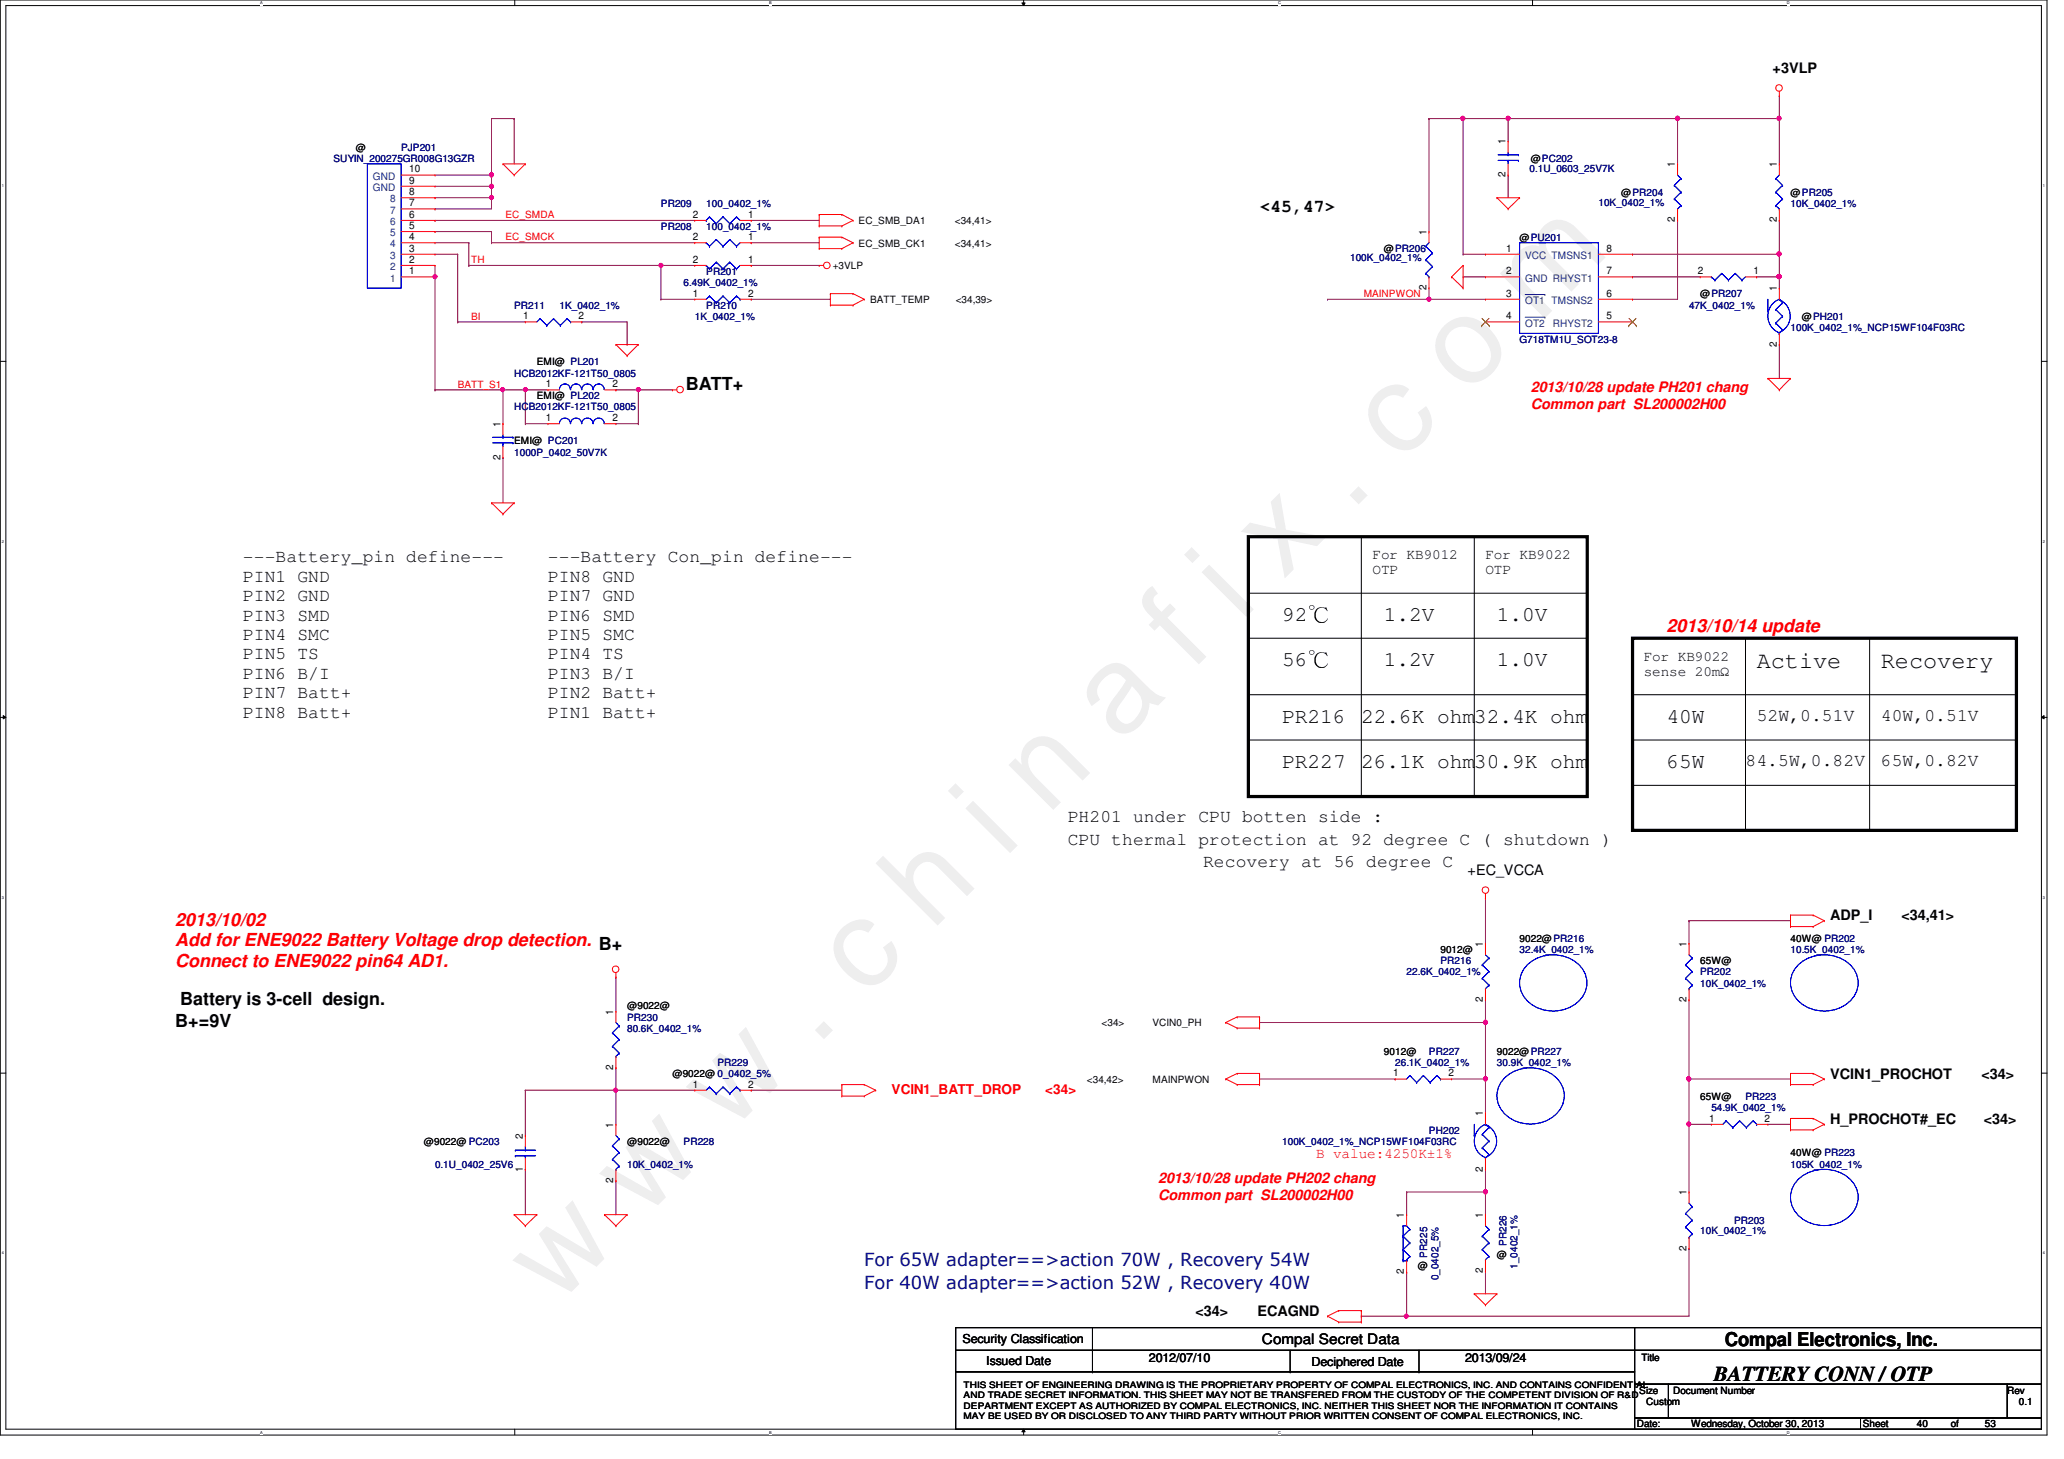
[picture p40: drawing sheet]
<svg xmlns="http://www.w3.org/2000/svg" width="297mm" height="210mm" viewBox="0 0 297 210" stroke-linecap="round" stroke-linejoin="round" font-family="sans-serif">
<defs><g id="words">
<text font-size="17.6" fill="#f0f" x="80.1" y="188" transform="rotate(-45 80.1 188)">w w w . c h i n a f i x . c o m</text>
<g font-size="3.4">
<text x="252.8" y="96.1">Active</text>
<text x="270.7" y="96.1">Recovery</text>
</g>
<g font-size="3">
<text x="184.5" y="89.4">92℃</text>
<text x="199.2" y="89.4">1.2V</text>
<text x="215.4" y="89.4">1.0V</text>
<text x="184.5" y="95.9">56℃</text>
<text x="199.2" y="95.9">1.2V</text>
<text x="215.4" y="95.9">1.0V</text>
<text x="184.5" y="104">PR216</text>
<text x="195.9" y="104">22.6K ohm</text>
<text x="212.2" y="104">32.4K ohm</text>
<text x="239.8" y="104">40W</text>
<text x="184.5" y="110.5">PR227</text>
<text x="195.9" y="110.5">26.1K ohm</text>
<text x="212.2" y="110.5">30.9K ohm</text>
<text x="239.8" y="110.5">65W</text>
<text x="246.6" y="198.6">BATTERY CONN / OTP</text>
</g>
<text font-size="2.8" x="248.2" y="193.6">Compal Electronics, Inc.</text>
<g font-size="2.6">
<text x="181.3" y="30.6">&lt;45,47&gt;</text>
<text x="98.7" y="56">BATT+</text>
<text x="35" y="80.9">---Battery_pin define---</text>
<text x="35" y="83.7">PIN1 GND</text>
<text x="78.9" y="80.9">---Battery Con_pin define---</text>
<text x="78.9" y="83.7">PIN8 GND</text>
<text x="35" y="86.5">PIN2 GND</text>
<text x="35" y="89.3">PIN3 SMD</text>
<text x="78.9" y="86.5">PIN7 GND</text>
<text x="78.9" y="89.3">PIN6 SMD</text>
<text x="35" y="92.1">PIN4 SMC</text>
<text x="35" y="94.9">PIN5 TS</text>
<text x="78.9" y="92.1">PIN5 SMC</text>
<text x="78.9" y="94.9">PIN4 TS</text>
<text x="35" y="97.7">PIN6 B/I</text>
<text x="35" y="100.5">PIN7 Batt+</text>
<text x="78.9" y="97.7">PIN3 B/I</text>
<text x="78.9" y="100.5">PIN2 Batt+</text>
<text x="35" y="103.3">PIN8 Batt+</text>
<text x="78.9" y="103.3">PIN1 Batt+</text>
<text x="252.8" y="103.7">52W,0.51V</text>
<text x="270.7" y="103.7">40W,0.51V</text>
<text x="251.2" y="110.2">84.5W,0.82V</text>
<text x="270.7" y="110.2">65W,0.82V</text>
<text x="153.7" y="118.3">PH201 under CPU botten side :</text>
<text x="153.7" y="121.5">CPU thermal protection at 92 degree C ( shutdown )</text>
<text x="173.1" y="124.8">Recovery at 56 degree C</text>
<text x="25.2" y="147.7">B+=9V</text>
<text x="25.9" y="144.7">Battery is 3-cell design.</text>
</g>
<g font-size="2.6" fill="#f00">
<text x="239.8" y="90.9">2013/10/14 update</text>
<text x="25.2" y="133.2">2013/10/02</text>
<text x="25.2" y="136.1">Add for ENE9022 Battery Voltage drop detection. B+</text>
<text x="25.2" y="139.1">Connect to ENE9022 pin64 AD1.</text>
</g>
<g font-size="2.6" fill="#000080">
<text x="124.4" y="182.2">For 65W adapter==&gt;action 70W , Recovery 54W</text>
<text x="124.4" y="185.5">For 40W adapter==&gt;action 52W , Recovery 40W</text>
</g>
<g font-size="2.1">
<text x="255.1" y="10.5">+3VLP</text>
<text x="197.5" y="80.4">For KB9012</text>
<text x="197.5" y="82.6">OTP</text>
<text x="213.8" y="80.4">For KB9022</text>
<text x="213.8" y="82.6">OTP</text>
<text x="236.6" y="95.1">For KB9022</text>
<text x="236.6" y="97.2">sense 20mΩ</text>
<text x="211.2" y="125.9">+EC_VCCA</text>
<text x="263.4" y="132.4">ADP_I</text>
<text x="273.6" y="132.4">&lt;34,41&gt;</text>
<text x="263.4" y="155.2">VCIN1_PROCHOT</text>
<text x="285.2" y="155.2">&lt;34&gt;</text>
<text x="263.4" y="161.7">H_PROCHOT#_EC</text>
<text x="285.5" y="161.7">&lt;34&gt;</text>
<text x="172" y="189.3">&lt;34&gt;</text>
<text x="181" y="189.3">ECAGND</text>
<text x="181.6" y="193.4">Compal Secret Data</text>
</g>
<g font-size="2.1" fill="#f00">
<text x="220.3" y="56.3">2013/10/28 update PH201 chang</text>
<text x="220.3" y="58.8">Common part SL200002H00</text>
<text x="189.4" y="166.6">B value:4250K±1%</text>
<text x="166.7" y="170.1">2013/10/28 update PH202 chang</text>
<text x="166.7" y="172.6">Common part SL200002H00</text>
</g>
<g font-size="1.9" fill="#f00">
<text x="128.3" y="157.4">VCIN1_BATT_DROP</text>
<text x="150.4" y="157.4">&lt;34&gt;</text>
</g>
<g font-size="1.8">
<text x="138.5" y="193.3">Security Classification</text>
<text x="141.9" y="196.3">Issued Date</text>
<text x="165.4" y="195.9">2012/07/10</text>
<text x="188.8" y="196.5">Deciphered Date</text>
<text x="210.9" y="195.9">2013/09/24</text>
</g>
<g font-size="1.5">
<text x="216.7" y="20.8" transform="rotate(-90 216.7 20.8)">1</text>
<text x="58.9" y="28.1">8</text>
<text x="58.9" y="29.7">7</text>
<text x="58.9" y="26.4">9</text>
<text x="58.9" y="24.8">10</text>
<text x="216.7" y="25.5" transform="rotate(-90 216.7 25.5)">2</text>
<text x="241" y="24" transform="rotate(-90 241 24)">1</text>
<text x="255.7" y="24" transform="rotate(-90 255.7 24)">1</text>
<text x="58.9" y="34.5">4</text>
<text x="58.9" y="32.9">5</text>
<text x="58.9" y="31.3">6</text>
<text x="99.7" y="31.3">2</text>
<text x="99.7" y="34.5">2</text>
<text x="107.7" y="31.3">1</text>
<text x="107.7" y="34.5">1</text>
<text x="205.3" y="33.8" transform="rotate(-90 205.3 33.8)">1</text>
<text x="241" y="32" transform="rotate(-90 241 32)">2</text>
<text x="255.7" y="32" transform="rotate(-90 255.7 32)">2</text>
<text x="58.9" y="39.5">1</text>
<text x="58.9" y="36.2">3</text>
<text x="58.9" y="37.8">2</text>
<text x="99.7" y="37.8">2</text>
<text x="107.7" y="37.8">1</text>
<text x="205.3" y="41.8" transform="rotate(-90 205.3 41.8)">2</text>
<text x="216.7" y="39.5">2</text>
<text x="216.7" y="36.2">1</text>
<text x="231.2" y="39.5">7</text>
<text x="231.2" y="36.2">8</text>
<text x="244.3" y="39.5">2</text>
<text x="252.3" y="39.5">1</text>
<text x="255.7" y="41.9" transform="rotate(-90 255.7 41.9)">1</text>
<text x="75.3" y="45.9">1</text>
<text x="83.3" y="45.9">2</text>
<text x="99.7" y="42.7">1</text>
<text x="107.7" y="42.7">2</text>
<text x="216.7" y="42.7">3</text>
<text x="216.7" y="45.9">4</text>
<text x="231.2" y="45.9">5</text>
<text x="231.2" y="42.7">6</text>
<text x="255.7" y="49.9" transform="rotate(-90 255.7 49.9)">2</text>
<text x="78.6" y="55.7">1</text>
<text x="88.1" y="55.7">2</text>
<text x="72" y="61.4" transform="rotate(-90 72 61.4)">1</text>
<text x="78.6" y="60.6">1</text>
<text x="88.1" y="60.6">2</text>
<text x="72" y="66.2" transform="rotate(-90 72 66.2)">2</text>
<text x="213.4" y="136.2" transform="rotate(-90 213.4 136.2)">1</text>
<text x="242.7" y="136.2" transform="rotate(-90 242.7 136.2)">1</text>
<text x="88.3" y="146" transform="rotate(-90 88.3 146)">1</text>
<text x="213.4" y="144.2" transform="rotate(-90 213.4 144.2)">2</text>
<text x="242.7" y="144.2" transform="rotate(-90 242.7 144.2)">2</text>
<text x="88.3" y="153.9" transform="rotate(-90 88.3 153.9)">2</text>
<text x="200.5" y="154.9">1</text>
<text x="208.4" y="154.9">2</text>
<text x="99.7" y="156.5">1</text>
<text x="107.7" y="156.5">2</text>
<text x="213.4" y="160.6" transform="rotate(-90 213.4 160.6)">1</text>
<text x="246" y="161.4">1</text>
<text x="254" y="161.4">2</text>
<text x="75.2" y="163.8" transform="rotate(-90 75.2 163.8)">2</text>
<text x="88.3" y="162.2" transform="rotate(-90 88.3 162.2)">1</text>
<text x="75.2" y="168.6" transform="rotate(-90 75.2 168.6)">1</text>
<text x="88.3" y="170.2" transform="rotate(-90 88.3 170.2)">2</text>
<text x="213.4" y="168.6" transform="rotate(-90 213.4 168.6)">2</text>
<text x="242.7" y="172" transform="rotate(-90 242.7 172)">1</text>
<text x="202.1" y="175.2" transform="rotate(-90 202.1 175.2)">1</text>
<text x="213.4" y="175.2" transform="rotate(-90 213.4 175.2)">1</text>
<text x="242.7" y="180" transform="rotate(-90 242.7 180)">2</text>
<text x="202.1" y="183.3" transform="rotate(-90 202.1 183.3)">2</text>
<text x="213.4" y="183.2" transform="rotate(-90 213.4 183.2)">2</text>
</g>
<g font-size="1.5" fill="#004080">
<text x="53.7" y="27.5">GND</text>
<text x="53.7" y="25.9">GND</text>
<text x="56.1" y="29.1">8</text>
<text x="56.1" y="35.6">4</text>
<text x="56.1" y="34">5</text>
<text x="56.1" y="32.4">6</text>
<text x="56.1" y="30.7">7</text>
<text x="56.1" y="40.5">1</text>
<text x="56.1" y="37.3">3</text>
<text x="56.1" y="38.9">2</text>
<text x="219.5" y="40.5">GND RHYST1</text>
<text x="219.5" y="37.3">VCC TMSNS1</text>
<text x="219.5" y="43.7">OT1 TMSNS2</text>
<text x="219.5" y="47">OT2</text>
<text x="223.5" y="47">RHYST2</text>
</g>
<g font-size="1.4" fill="#000080">
<text x="48" y="23.3">SUYIN_200275GR008G13GZR</text>
<text x="57.7" y="21.7">PJP201</text>
<text x="95.1" y="29.8">PR209</text>
<text x="101.6" y="29.8">100_0402_1%</text>
<text x="220.1" y="24.8">0.1U_0603_25V7K</text>
<text x="230" y="29.6">10K_0402_1%</text>
<text x="257.7" y="29.8">10K_0402_1%</text>
<text x="95.1" y="33.1">PR208</text>
<text x="101.6" y="33.1">100_0402_1%</text>
<text x="98.4" y="41.2">6.49K_0402_1%</text>
<text x="101.6" y="39.5">PR201</text>
<text x="194.3" y="37.6">100K_0402_1%</text>
<text x="74" y="44.4">PR211</text>
<text x="80.5" y="44.4">1K_0402_1%</text>
<text x="100" y="46.1">1K_0402_1%</text>
<text x="101.6" y="44.4">PR210</text>
<text x="243.1" y="44.4">47K_0402_1%</text>
<text x="257.7" y="47.7">100K_0402_1%_NCP15WF104F03RC</text>
<text x="218.7" y="49.3">G718TM1U_SOT23-8</text>
<text x="74" y="59.1">HCB2012KF-121T50_0805</text>
<text x="74" y="54.2">HCB2012KF-121T50_0805</text>
<text x="74" y="65.6">1000P_0402_50V7K</text>
<text x="218.7" y="137.1">32.4K_0402_1%</text>
<text x="257.7" y="137.1">10.5K_0402_1%</text>
<text x="202.4" y="140.3">22.6K_0402_1%</text>
<text x="207.3" y="138.7">PR216</text>
<text x="244.7" y="140.3">PR202</text>
<text x="244.7" y="141.9">10K_0402_1%</text>
<text x="90.3" y="146.9">PR230</text>
<text x="90.3" y="148.5">80.6K_0402_1%</text>
<text x="103.2" y="153.3">PR229</text>
<text x="200.8" y="153.3">26.1K_0402_1%</text>
<text x="205.7" y="151.7">PR227</text>
<text x="215.4" y="153.3">30.9K_0402_1%</text>
<text x="246.3" y="159.9">54.9K_0402_1%</text>
<text x="251.2" y="158.2">PR223</text>
<text x="62.6" y="168">0.1U_0402_25V6</text>
<text x="90.3" y="168">10K_0402_1%</text>
<text x="98.4" y="164.7">PR228</text>
<text x="184.5" y="164.7">100K_0402_1%_NCP15WF104F03RC</text>
<text x="205.7" y="163.1">PH202</text>
<text x="257.7" y="168">105K_0402_1%</text>
<text x="216.8" y="179.3" transform="rotate(-90 216.8 179.3)">PR226</text>
<text x="244.7" y="177.5">10K_0402_1%</text>
<text x="249.6" y="176.1">PR203</text>
<text x="205.4" y="180.9" transform="rotate(-90 205.4 180.9)">PR225</text>
<text x="207" y="184.2" transform="rotate(-90 207 184.2)">0_0402_5%</text>
<text x="218.4" y="182.5" transform="rotate(-90 218.4 182.5)">1_0402_1%</text>
</g>
<g font-size="1.4">
<text x="51.2" y="21.7">@</text>
<text x="220.3" y="23.3">@PC202</text>
<text x="233.3" y="28.2">@PR204</text>
<text x="257.7" y="28.2">@PR205</text>
<text x="123.6" y="35.5">EC_SMB_CK1</text>
<text x="123.6" y="32.2">EC_SMB_DA1</text>
<text x="137.4" y="35.5">&lt;34,41&gt;</text>
<text x="137.4" y="32.2">&lt;34,41&gt;</text>
<text x="218.7" y="34.7">@PU201</text>
<text x="119.8" y="38.7">+3VLP</text>
<text x="199.2" y="36.3">@PR206</text>
<text x="125.2" y="43.6">BATT_TEMP</text>
<text x="137.5" y="43.6">&lt;34,39&gt;</text>
<text x="244.7" y="42.8">@PR207</text>
<text x="259.3" y="46.1">@PH201</text>
<text x="77.3" y="52.5">EMI@ PL201</text>
<text x="77.3" y="57.4">EMI@ PL202</text>
<text x="74" y="63.9">EMI@ PC201</text>
<text x="207.3" y="137.1">9012@</text>
<text x="218.7" y="135.5">9022@PR216</text>
<text x="257.7" y="135.5">40W@ PR202</text>
<text x="244.7" y="138.7">65W@</text>
<text x="90.3" y="145.2">@9022@</text>
<text x="158.5" y="147.7">&lt;34&gt;</text>
<text x="165.9" y="147.7">VCIN0_PH</text>
<text x="96.8" y="155">@9022@ 0_0402_5%</text>
<text x="156.4" y="155.8">&lt;34,42&gt;</text>
<text x="165.9" y="155.8">MAINPWON</text>
<text x="199.2" y="151.7">9012@</text>
<text x="215.4" y="151.7">9022@PR227</text>
<text x="244.7" y="158.2">65W@</text>
<text x="61" y="164.7">@9022@ PC203</text>
<text x="90.3" y="164.7">@9022@</text>
<text x="257.7" y="166.3">40W@ PR223</text>
<text x="204" y="182.6">@</text>
<text x="215.4" y="181">@</text>
<text x="236.2" y="195.7">Title</text>
<text x="235.9" y="200.5">Size</text>
<text x="236.9" y="202.1">Custom</text>
<text x="240.8" y="200.5">Document Number</text>
<text x="288.9" y="200.5">Rev</text>
<text x="290.5" y="202.1">0.1</text>
<text x="235.6" y="205.4">Date:</text>
<text x="243.4" y="205.4">Wednesday, October 30, 2013</text>
<text x="268.1" y="205.4">Sheet</text>
<text x="275.9" y="205.4">40</text>
<text x="280.8" y="205.4">of</text>
<text x="285.7" y="205.4">53</text>
</g>
<g font-size="1.4" fill="#f00">
<text x="72.7" y="31.4">EC_SMDA</text>
<text x="72.7" y="34.6">EC_SMCK</text>
<text x="67.8" y="37.8">TH</text>
<text x="67.8" y="46">BI</text>
<text x="196.3" y="42.7">MAINPWON</text>
<text x="65.9" y="55.8">BATT_S1</text>
</g>
<g font-size="1.3">
<text x="138.7" y="199.6">THIS SHEET OF ENGINEERING DRAWING IS THE PROPRIETARY PROPERTY OF COMPAL ELECTRONICS, INC. AND CONTAINS CONFIDENTIAL</text>
<text x="138.7" y="201.2">AND TRADE SECRET INFORMATION. THIS SHEET MAY NOT BE TRANSFERED FROM THE CUSTODY OF THE COMPETENT DIVISION OF R&amp;D</text>
<text x="138.7" y="202.7">DEPARTMENT EXCEPT AS AUTHORIZED BY COMPAL ELECTRONICS, INC. NEITHER THIS SHEET NOR THE INFORMATION IT CONTAINS</text>
<text x="138.7" y="204.2">MAY BE USED BY OR DISCLOSED TO ANY THIRD PARTY WITHOUT PRIOR WRITTEN CONSENT OF COMPAL ELECTRONICS, INC.</text>
</g>
<g font-size=".6">
<text x="37.5" y=".6">A</text>
<text x="110.7" y=".6">B</text>
<text x="183.9" y=".6">C</text>
<text x="257.2" y=".6">D</text>
<text x=".3" y="26.9">1</text>
<text x="294" y="26.9">1</text>
<text x=".3" y="78.1">2</text>
<text x="294" y="78.1">2</text>
<text x=".3" y="129.3">3</text>
<text x="294" y="129.3">3</text>
<text x=".3" y="180.5">4</text>
<text x="294" y="180.5">4</text>
<text x="37.5" y="206.2">A</text>
<text x="110.7" y="206.2">B</text>
<text x="183.9" y="206.2">C</text>
<text x="257.2" y="206.2">D</text>
</g>
</g></defs>
<path d="M0 0h294.6v206.5h-294.6zM.8 .8h293v204.8h-293z" fill="none" stroke="#000" stroke-width=".14"/>
<g fill="#fff">
<path d="M37.5 .1h.3v.7h-.3z"/>
<path d="M37.5 205.7h.3v.7h-.3z"/>
</g>
<path d="M74.1 0v.8M74.1 205.6v.8" fill="none" stroke="#000" stroke-width=".14"/>
<g fill="#fff">
<path d="M110.7 .1h.3v.7h-.3z"/>
<path d="M110.7 205.7h.3v.7h-.3z"/>
</g>
<path d="M147.1 .4h.4l-.2 .4zM147.3 0v.8M147.3 205.6l.2 .4h-.4zM147.3 205.6v.8" fill="none" stroke="#000" stroke-width=".14"/>
<path d="M147.1 .4h.4l-.2 .4zM147.3 205.6l.2 .4h-.4z" fill="#000"/>
<g fill="#fff">
<path d="M183.9 .1h.4v.7h-.4z"/>
<path d="M183.9 205.7h.4v.7h-.4z"/>
</g>
<path d="M220.6 0v.8M220.6 205.6v.8" fill="none" stroke="#000" stroke-width=".14"/>
<g fill="#fff">
<path d="M257.2 .1h.4v.7h-.4z"/>
<path d="M257.2 205.7h.4v.7h-.4z"/>
<path d="M.3 26.4h.2v.6h-.2z"/>
<path d="M294 26.4h.3v.6h-.3z"/>
<path d="M.3 77.6h.2v.6h-.2z"/>
<path d="M294 77.6h.3v.6h-.3z"/>
</g>
<path d="M0 52h.8M293.8 52h.8" fill="none" stroke="#000" stroke-width=".14"/>
<g fill="#fff">
<path d="M.3 128.8h.2v.6h-.2z"/>
<path d="M294 128.8h.3v.6h-.3z"/>
</g>
<path d="M0 103.2h.8M.5 103l.3 .2-.3 .2zM293.8 103.2l.4-.2v.4zM293.8 103.2h.8" fill="none" stroke="#000" stroke-width=".14"/>
<path d="M.5 103l.3 .2-.3 .2zM293.8 103.2l.4-.2v.4z" fill="#000"/>
<g fill="#fff">
<path d="M.3 180h.2v.6h-.2z"/>
<path d="M294 180h.3v.6h-.3z"/>
</g>
<g fill="none" stroke="#000" stroke-width=".14">
<path d="M195.9 77.2v37.4M212.2 77.2v37.4M179.7 99.9h48.7M179.7 91.8h48.7M179.7 85.3h48.7M234.9 99.9h55.3M251.2 91.8v27.7M269.1 91.8v27.7M290.2 99.9h.1M179.7 106.5h48.7M234.9 106.5h55.3M234.9 113h55.3"/>
<path d="M251.2 119.5h.1M269.1 119.5h.1M290.2 106.5h.1M290.2 113h.1M0 154.4h.8M293.8 154.4h.8"/>
</g>
<path d="M179.7 77.2h48.7v37.4h-48.7zM234.9 91.8h55.3v27.7h-55.3z" fill="none" stroke="#000" stroke-width=".47"/>
<path d="M243.1 143.8h.1M243.1 143.8v11.4M243.1 161.8h.1M243.1 161.8v9.7" fill="none" stroke="#800040" stroke-width=".14"/>
<circle cx="243" cy="161.7" r=".3" fill="#f0f"/>
<circle cx="243" cy="161.7" r=".3" fill="none" stroke="#f0f" stroke-width=".14"/>
<g fill="none" stroke="#800040" stroke-width=".14">
<path d="M205.7 17.1h.1M205.7 17.1h4.9M205.7 17.1v16.2M256.1 17.1h.1M256.1 17.1v6.5M62.6 31.7h.1M62.6 31.7h37.4M67.5 38.2h.1M67.5 38.2h27.6M234.9 36.6h21.2M62.6 56.1h.1M62.6 56.1h9.8"/>
<path d="M65.9 46.3h.1M65.9 46.3h9.7M243.1 155.2h.1M243.1 155.2h14.6M243.1 179.6h.1M243.1 179.6v9.8h-40.7"/>
</g>
<circle cx="256" cy="17" r=".31" fill="#f0f"/>
<circle cx="256" cy="17" r=".31" fill="none" stroke="#f0f" stroke-width=".14"/>
<path d="M234.9 39.8h9.8M256.1 39.8h.1M256.1 39.8v1.6M256.1 49.6h.1M256.1 49.6v4.8" fill="none" stroke="#800040" stroke-width=".14"/>
<circle cx="256" cy="39.8" r=".3" fill="#f0f"/>
<circle cx="256" cy="39.8" r=".3" fill="none" stroke="#f0f" stroke-width=".14"/>
<path d="M256.1 36.6h.1M256.1 36.6v3.2" fill="none" stroke="#800040" stroke-width=".14"/>
<circle cx="256" cy="39.8" r=".3" fill="#f0f"/>
<circle cx="256" cy="39.8" r=".3" fill="none" stroke="#f0f" stroke-width=".14"/>
<circle cx="256" cy="36.5" r=".3" fill="#f0f"/>
<circle cx="256" cy="36.5" r=".3" fill="none" stroke="#f0f" stroke-width=".14"/>
<path d="M252.8 39.8h.1M252.8 39.8h3.3" fill="none" stroke="#800040" stroke-width=".14"/>
<circle cx="256" cy="39.8" r=".3" fill="#f0f"/>
<circle cx="256" cy="39.8" r=".3" fill="none" stroke="#f0f" stroke-width=".14"/>
<path d="M256.1 31.7h.1M256.1 31.7v4.9" fill="none" stroke="#800040" stroke-width=".14"/>
<circle cx="256" cy="36.5" r=".3" fill="#f0f"/>
<circle cx="256" cy="36.5" r=".3" fill="none" stroke="#f0f" stroke-width=".14"/>
<path d="M210.6 17.1h.1M210.6 17.1v19.5M241.4 17.1h.1M241.4 17.1v6.5" fill="none" stroke="#800040" stroke-width=".14"/>
<circle cx="210.5" cy="17" r=".31" fill="#f0f"/>
<circle cx="210.5" cy="17" r=".31" fill="none" stroke="#f0f" stroke-width=".14"/>
<path d="M217 17.1h.1M217 17.1h24.4" fill="none" stroke="#800040" stroke-width=".14"/>
<circle cx="241.4" cy="17" r=".31" fill="#f0f"/>
<circle cx="241.4" cy="17" r=".31" fill="none" stroke="#f0f" stroke-width=".14"/>
<circle cx="217" cy="17" r=".31" fill="#f0f"/>
<circle cx="217" cy="17" r=".31" fill="none" stroke="#f0f" stroke-width=".14"/>
<path d="M210.6 17.1h.1M210.6 17.1h6.4M217 17.1h.1M217 17.1v3.2M241.4 17.1h.1M241.4 17.1h14.7M241.4 31.7h.1M241.4 31.7v11.4h-6.5" fill="none" stroke="#800040" stroke-width=".14"/>
<circle cx="241.4" cy="17" r=".31" fill="#f0f"/>
<circle cx="241.4" cy="17" r=".31" fill="none" stroke="#f0f" stroke-width=".14"/>
<path d="M256.1 13.8h.1M256.1 13.8v3.3M70.7 34.9h29.3M243.1 132.5h.1M243.1 132.5h14.6M243.1 132.5v3.2M243.1 155.2h.1M243.1 155.2v6.6M243.1 161.8h.1M243.1 161.8h3.2M254.4 161.8h3.3M257.7 161.8h.1" fill="none" stroke="#800040" stroke-width=".14"/>
<circle cx="243" cy="155.2" r=".31" fill="#f0f"/>
<circle cx="243" cy="155.2" r=".31" fill="none" stroke="#f0f" stroke-width=".14"/>
<g fill="none" stroke="#800040" stroke-width=".14">
<path d="M70.7 17.1h.1M70.7 17.1v8.1h-8.1M70.7 17.1h3.3M74 17.1h.1M74 17.1v6.5M62.6 30.1h.1M62.6 28.4h.1M62.6 33.3h.1M62.6 39.8h.1M62.6 30.1h8.1M62.6 28.4h8.1M62.6 33.3h8.1"/>
<path d="M62.6 26.8h8.1M62.6 38.2v1.6M181.3 147.1h32.5"/>
</g>
<circle cx="62.6" cy="39.8" r=".3" fill="#f0f"/>
<circle cx="62.6" cy="39.8" r=".3" fill="none" stroke="#f0f" stroke-width=".14"/>
<path d="M62.6 39.8v16.3M62.6 34.9h4.9M62.6 36.6h3.3M65.9 36.6h.1M65.9 36.6v9.7M67.5 34.9h.1M67.5 38.2h.1M67.5 34.9v3.3M62.6 56.1h.1M65.9 46.3h.1" fill="none" stroke="#800040" stroke-width=".14"/>
<g fill="none" stroke="#f00" stroke-width=".14">
<path d="M256.1 13.8h.1M256.1 13.2v.6M57.7 39.8h4.9M57.7 36.6h4.9M57.7 34.9h4.9M57.7 33.3h4.9M57.7 31.7h4.9M57.7 28.4h4.9M57.7 38.2h4.9M57.7 30.1h4.9M57.7 26.8h4.9M57.7 25.2h4.9"/>
<path d="M62.6 39.8h.1M62.6 36.6h.1M62.6 34.9h.1M62.6 33.3h.1M62.6 31.7h.1M62.6 28.4h.1M62.6 38.2h.1M62.6 30.1h.1M62.6 26.8h.1M62.6 25.2h.1M72.4 23.6h.1M72.4 23.6h3.2"/>
<path d="M72.4 23.6l1.6 1.6 1.6-1.6M75.6 23.6h.1M217 20.3h.1M217 20.3v1.6M217 23.6v1.6M241.4 23.6h.1M241.4 31.7h.1M241.4 23.6v1.6M241.4 30.1v1.6M244.7 39.8h.1M244.7 39.8h1.6M251.2 39.8h1.6"/>
<path d="M252.8 39.8h.1M256.1 23.6h.1M256.1 31.7h.1M256.1 23.6v1.6M256.1 30.1v1.6M254.4 54.4h.1M254.4 54.4h3.3M254.4 54.4l1.7 1.7M256.1 56.1h.1M256.1 41.4h.1M256.1 49.6h.1M256.1 41.4v1.7"/>
<path d="M256.1 48v1.6M257.7 54.4h.1M257.7 54.4l-1.6 1.7M243.1 135.7h.1M243.1 135.7v1.7M257.7 131.7h.1M257.7 133.3h.1M257.7 133.3h3.2M257.7 131.7h3.2M257.7 131.7v1.6M260.9 133.3h.1M260.9 131.7h.1"/>
<path d="M260.9 131.7l1.6 .8M262.5 132.5h.1M262.5 132.5l-1.6 .8M243.1 143.8h.1M243.1 142.2v1.6M257.7 154.4h.1M257.7 156h.1M257.7 154.4v1.6M257.7 156h3.2M257.7 154.4h3.2M260.9 156h.1M260.9 154.4h.1"/>
<path d="M260.9 154.4l1.6 .8M262.5 155.2h.1M262.5 155.2l-1.6 .8M243.1 171.5h.1M243.1 179.6h.1M243.1 171.5v1.6M243.1 178v1.6M246.3 161.8h.1M246.3 161.8h1.6M252.8 161.8h1.6M254.4 161.8h.1M257.7 160.9h.1"/>
<path d="M257.7 162.6h.1M257.7 160.9v1.7M257.7 162.6h3.2M257.7 160.9h3.2M260.9 162.6h.1M260.9 160.9h.1M260.9 160.9l1.6 .9M262.5 161.8h.1M262.5 161.8l-1.6 .8"/>
<circle cx="256" cy="12.7" r=".47"/>
</g>
<g fill="none" stroke="#000" stroke-width=".14">
<path d="M137.5 191h97.7v3.3h-97.7zM137.5 194.3h97.7v3.1h-97.7zM137.5 197.4h97.7v8.2h-97.7zM157.2 194.3h.1M157.2 197.4h.1M157.2 191v6.4M185.7 197.4h.1M185.7 194.3v3.1M204.2 197.4h.1M204.2 194.3v3.1M235.2 191h58.6v3.3h-58.6zM235.2 194.3h58.6v4.8h-58.6z"/>
<path d="M235.2 199.1h4.9v4.9h-4.9zM240.1 199.1h48.8v4.9h-48.8zM288.9 199.1h4.9v4.9h-4.9zM235.2 204h32.6v1.6h-32.6zM267.8 204h26v1.6h-26z"/>
</g>
<g fill="none" stroke="#00f" stroke-width=".14">
<path d="M52.9 23.6h4.8v17.8h-4.8zM215.6 23.1h2.9M215.6 22.3h2.9M217 22.3h.1M217 23.1h.1M217 21.9v.4M217 23.1v.5M218.5 23.1h.1M218.5 22.3h.1M241 26.7h.1M241 28.6h.1M241 26.7l.9 .9"/>
<path d="M241 28.6l.9 1M241.4 30.1h.1M241.4 25.2l.5 .5M241.9 25.7h.1M241.9 27.6h.1M241.9 29.6h.1M241.9 25.7l-.9 1M241.9 27.6l-.9 1M241.9 29.6l-.5 .5M246.3 39.8h.1M246.3 39.8l.5 .5M247.8 39.3h.1"/>
<path d="M247.8 39.3l.9 1M247.8 39.3l-1 1M249.7 39.3h.1M249.7 39.3l1 1M249.7 39.3l-1 1M251.2 39.8l-.5 .5M255.6 25.7h.1M255.6 27.6h.1M255.6 29.6h.1M255.6 25.7l.9 1M255.6 27.6l.9 1M255.6 29.6l.5 .5"/>
<path d="M256.1 30.1h.1M256.1 25.2l-.5 .5M256.5 26.7h.1M256.5 28.6h.1M256.5 26.7l-.9 .9M256.5 28.6l-.9 1M246.8 40.3h.1M248.7 40.3h.1M250.7 40.3h.1M254.4 44.7h.1M254.4 43.1v1.6M255.6 44.5h.1"/>
<path d="M255.6 46.5h.1M255.6 44.5l.9 1M255.6 46.5l.9 1M256 43.1a2.55 2.55 0 0 1 1.6 2.4 2.55 2.55 0 0 1-1.6 2.3M256.1 48h.1M256.1 43.1a2.59 2.59 0 0 0-1.7 2.4 2.59 2.59 0 0 0 1.7 2.4M256.1 43.1h.1M256.1 43.1l.4 .5M256.5 43.6h.1M256.5 45.5h.1M256.5 47.5h.1M256.5 43.6l-.9 .9"/>
<path d="M256.5 45.5l-.9 1M256.5 47.5l-.4 .5M242.6 138.8h.1M242.6 138.8l.9 1M243.1 137.4l.4 .4M243.5 137.8h.1M243.5 139.8h.1M243.5 137.8l-.9 1M243.5 139.8l-.9 1M258.8 138.8a5.5 5.5 0 0 1 7.9 .6 3.7 3.7 0 0 1-1.7 5.5 5.3 5.3 0 0 1-7-2.1 3.5 3.5 0 0 1 .8-4zM242.6 140.8h.1M242.6 140.8l.9 .9"/>
<path d="M243.1 142.2h.1M243.5 141.7h.1M243.5 141.7l-.4 .5M242.6 174.6h.1M242.6 176.5h.1M242.6 174.6l.9 1M242.6 176.5l.9 1M243.1 178h.1M243.1 173.1l.4 .5M243.5 173.6h.1M243.5 175.6h.1M243.5 177.5h.1"/>
<path d="M243.5 173.6l-.9 1M243.5 175.6l-.9 .9M243.5 177.5l-.4 .5M248.4 161.2h.1M248.4 161.2l-.5 .6M248.4 161.2l1 1M249.4 162.2h.1M250.4 161.2h.1M250.4 161.2l-1 1M250.4 161.2l.9 1M251.3 162.2h.1M252.3 161.2h.1"/>
<path d="M252.3 161.2l-1 1M252.3 161.2l.5 .6M252.8 161.8h.1M258.8 169.7a5.5 5.5 0 0 1 7.9 .5 3.7 3.7 0 0 1-1.7 5.6 5.3 5.3 0 0 1-7-2.1 3.5 3.5 0 0 1 .8-4z"/>
</g>
<circle cx="243" cy="161.7" r=".3" fill="#f0f"/>
<circle cx="243" cy="161.7" r=".3" fill="none" stroke="#f0f" stroke-width=".14"/>
<circle cx="256" cy="17" r=".31" fill="#f0f"/>
<circle cx="256" cy="17" r=".31" fill="none" stroke="#f0f" stroke-width=".14"/>
<circle cx="256" cy="39.8" r=".3" fill="#f0f"/>
<circle cx="256" cy="39.8" r=".3" fill="none" stroke="#f0f" stroke-width=".14"/>
<circle cx="256" cy="39.8" r=".3" fill="#f0f"/>
<circle cx="256" cy="39.8" r=".3" fill="none" stroke="#f0f" stroke-width=".14"/>
<circle cx="256" cy="36.5" r=".3" fill="#f0f"/>
<circle cx="256" cy="36.5" r=".3" fill="none" stroke="#f0f" stroke-width=".14"/>
<circle cx="256" cy="39.8" r=".3" fill="#f0f"/>
<circle cx="256" cy="39.8" r=".3" fill="none" stroke="#f0f" stroke-width=".14"/>
<circle cx="256" cy="36.5" r=".3" fill="#f0f"/>
<circle cx="256" cy="36.5" r=".3" fill="none" stroke="#f0f" stroke-width=".14"/>
<circle cx="210.5" cy="17" r=".31" fill="#f0f"/>
<circle cx="210.5" cy="17" r=".31" fill="none" stroke="#f0f" stroke-width=".14"/>
<circle cx="241.4" cy="17" r=".31" fill="#f0f"/>
<circle cx="241.4" cy="17" r=".31" fill="none" stroke="#f0f" stroke-width=".14"/>
<circle cx="217" cy="17" r=".31" fill="#f0f"/>
<circle cx="217" cy="17" r=".31" fill="none" stroke="#f0f" stroke-width=".14"/>
<circle cx="241.4" cy="17" r=".31" fill="#f0f"/>
<circle cx="241.4" cy="17" r=".31" fill="none" stroke="#f0f" stroke-width=".14"/>
<circle cx="243" cy="155.2" r=".31" fill="#f0f"/>
<circle cx="243" cy="155.2" r=".31" fill="none" stroke="#f0f" stroke-width=".14"/>
<circle cx="62.6" cy="39.8" r=".3" fill="#f0f"/>
<circle cx="62.6" cy="39.8" r=".3" fill="none" stroke="#f0f" stroke-width=".14"/>
<use href="#words"/>
</svg>
